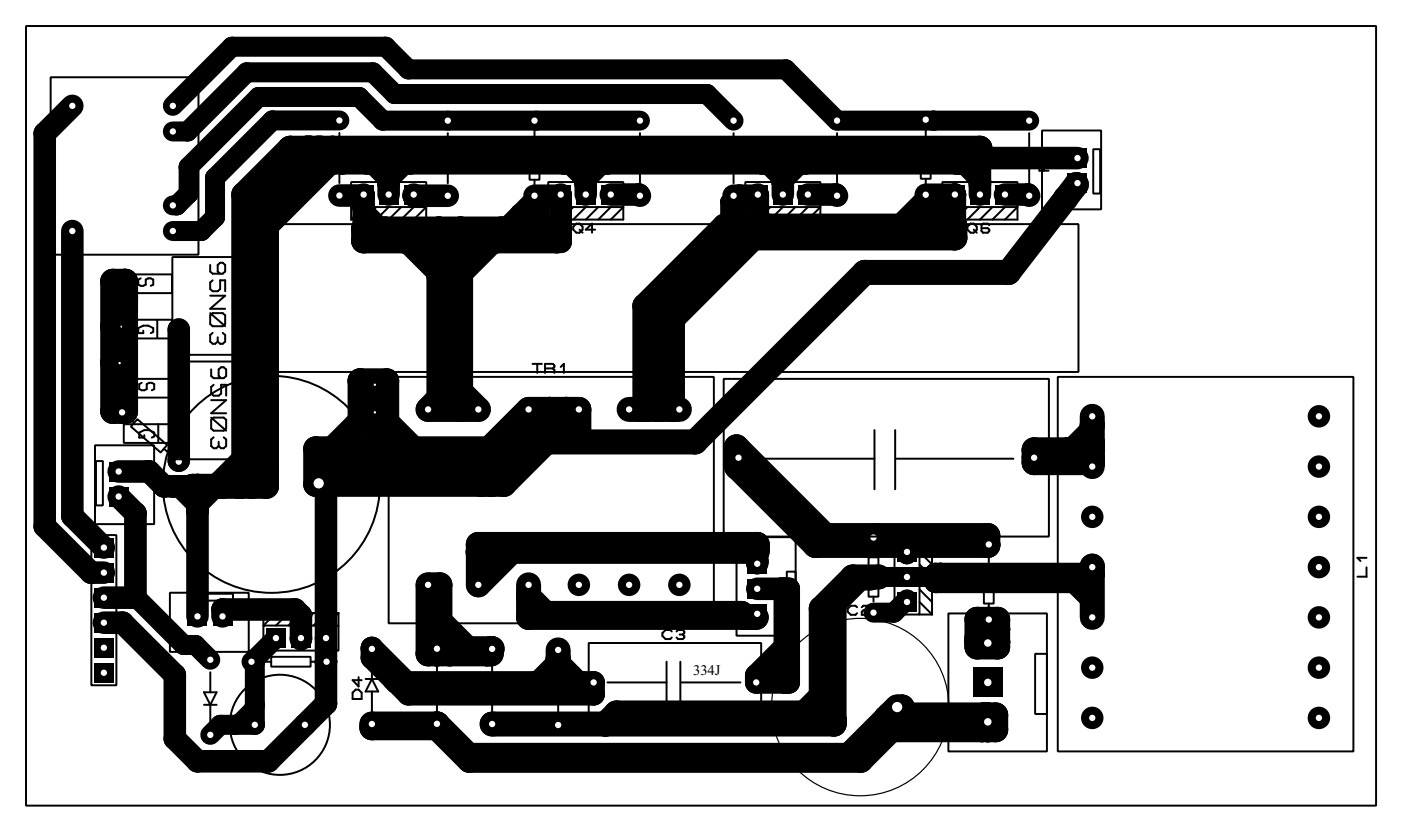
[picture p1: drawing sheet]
<svg xmlns="http://www.w3.org/2000/svg" width="142mm" height="84mm" viewBox="0 0 142 84" stroke-linecap="round" stroke-linejoin="round" font-family="sans-serif">
<defs><g id="words">
<text font-size="1.6" x="70.3" y="68.5">334J</text>
</g></defs>
<g fill="#000">
<circle cx="4.5" cy="13.5" r="1.14"/>
<circle cx="19" cy="13.3" r="1.01"/>
<circle cx="19.1" cy="19.6" r="1.01"/>
<circle cx="19.1" cy="16.9" r="1.01"/>
<circle cx="21.8" cy="18" r="1.01"/>
<circle cx="23.5" cy="4.7" r="1.01"/>
<circle cx="24.7" cy="19.7" r="1.27"/>
<circle cx="25" cy="7.3" r="1.01"/>
<circle cx="26.2" cy="9.8" r="1.01"/>
<circle cx="27" cy="19.1" r="1.27"/>
<circle cx="27.6" cy="12.2" r="1.01"/>
<circle cx="29.4" cy="15" r="1.27"/>
<circle cx="31.1" cy="15" r="1.27"/>
<circle cx="31.4" cy="15" r="1.27"/>
<circle cx="31.4" cy="16.4" r="1.27"/>
<circle cx="32.2" cy="16.4" r="1.27"/>
<circle cx="32.2" cy="15" r="1.27"/>
<circle cx="32.5" cy="15" r="1.27"/>
<circle cx="33.3" cy="16.4" r="1.27"/>
<circle cx="33.4" cy="16.4" r="1.27"/>
<circle cx="33.7" cy="15" r="1.27"/>
<circle cx="33.8" cy="16.4" r="1.27"/>
<circle cx="33.8" cy="16.4" r="1.01"/>
<circle cx="34.7" cy="16.4" r="1.27"/>
<circle cx="36.4" cy="9.8" r="1.01"/>
<circle cx="36.9" cy="19.8" r="1.14"/>
<circle cx="37.2" cy="16.4" r="1.27"/>
<circle cx="37.2" cy="16.4" r=".76"/>
<circle cx="37.8" cy="7.3" r="1.01"/>
<circle cx="38.8" cy="12.2" r="1.01"/>
<circle cx="39.1" cy="4.7" r="1.01"/>
<circle cx="39.4" cy="16.4" r="1.27"/>
<circle cx="39.4" cy="18.6" r="1.14"/>
<circle cx="39.4" cy="16.4" r="1.14"/>
<circle cx="39.4" cy="18.6" r=".76"/>
<circle cx="40" cy="9.5" r="1.01"/>
<circle cx="41.4" cy="7" r="1.01"/>
<circle cx="41.6" cy="16.4" r="1.27"/>
<circle cx="41.6" cy="16.4" r=".76"/>
<circle cx="42" cy="19.9" r="1.14"/>
<circle cx="54.4" cy="12.2" r="1.01"/>
<circle cx="54.4" cy="12.2" r=".76"/>
<circle cx="55" cy="19.9" r=".76"/>
<circle cx="56.9" cy="19.9" r="1.14"/>
<circle cx="57.2" cy="16.4" r="1.27"/>
<circle cx="57.2" cy="16.4" r=".76"/>
<circle cx="59.4" cy="16.4" r="1.27"/>
<circle cx="59.4" cy="18.6" r="1.14"/>
<circle cx="59.4" cy="16.4" r="1.14"/>
<circle cx="59.4" cy="18.6" r=".76"/>
<circle cx="61.6" cy="16.4" r="1.27"/>
<circle cx="61.6" cy="16.4" r=".76"/>
<circle cx="64.8" cy="19.7" r="1.14"/>
<circle cx="71.7" cy="9.5" r="1.01"/>
<circle cx="75" cy="19.9" r="1.14"/>
<circle cx="75" cy="19.9" r=".76"/>
<circle cx="76.9" cy="19.9" r="1.14"/>
<circle cx="77.3" cy="16.4" r="1.27"/>
<circle cx="77.3" cy="16.4" r=".76"/>
<circle cx="79.4" cy="16.4" r="1.27"/>
<circle cx="79.4" cy="18.5" r="1.14"/>
<circle cx="79.4" cy="16.4" r="1.14"/>
<circle cx="79.4" cy="18.5" r=".76"/>
<circle cx="79.5" cy="18.7" r=".76"/>
<circle cx="79.7" cy="7" r="1.01"/>
<circle cx="81.7" cy="16.4" r="1.27"/>
<circle cx="81.7" cy="16.4" r=".76"/>
<circle cx="84.8" cy="19.7" r="1.14"/>
<circle cx="94.6" cy="12.1" r=".76"/>
<circle cx="94.7" cy="12.2" r="1.01"/>
<circle cx="94.7" cy="12.2" r=".76"/>
<circle cx="96.9" cy="19.8" r="1.14"/>
<circle cx="97" cy="16.4" r="1.27"/>
<circle cx="97" cy="16.4" r=".76"/>
<circle cx="97.3" cy="16.5" r=".76"/>
<circle cx="97.4" cy="16.4" r="1.27"/>
<circle cx="97.4" cy="16.4" r=".76"/>
<circle cx="99.2" cy="16.3" r="1.27"/>
<circle cx="99.2" cy="16.4" r="1.27"/>
<circle cx="99.3" cy="18.5" r=".76"/>
<circle cx="99.3" cy="16" r="1.14"/>
<circle cx="99.4" cy="15" r="1.27"/>
<circle cx="99.4" cy="16" r="1.27"/>
<circle cx="99.4" cy="16.3" r="1.27"/>
<circle cx="99.4" cy="16" r="1.14"/>
<circle cx="99.4" cy="18.7" r="1.14"/>
<circle cx="99.4" cy="18.4" r="1.14"/>
<circle cx="99.4" cy="16.3" r="1.14"/>
<circle cx="99.4" cy="18.4" r=".76"/>
<circle cx="104.3" cy="19.7" r="1.14"/>
<circle cx="108.1" cy="19.8" r=".63"/>
<circle cx="109.2" cy="18.7" r="1.27"/>
<circle cx="11.4" cy="36.8" r="1.27"/>
<circle cx="11.4" cy="28.5" r="1.27"/>
<circle cx="11.4" cy="33.1" r="1.27"/>
<circle cx="11.4" cy="36.8" r="1.14"/>
<circle cx="11.4" cy="33.1" r="1.14"/>
<circle cx="12.6" cy="28.5" r="1.27"/>
<circle cx="12.7" cy="28.5" r="1.27"/>
<circle cx="12.7" cy="30.4" r="1.27"/>
<circle cx="12.7" cy="28.8" r="1.27"/>
<circle cx="17.9" cy="20.8" r="1.01"/>
<circle cx="18.1" cy="33.4" r="1.14"/>
<circle cx="20.4" cy="23.4" r="1.01"/>
<circle cx="21.8" cy="22" r="1.01"/>
<circle cx="27" cy="23.2" r="1.27"/>
<circle cx="27" cy="20.8" r="1.27"/>
<circle cx="27" cy="23.2" r="1.01"/>
<circle cx="36.5" cy="38.6" r="1.27"/>
<circle cx="36.9" cy="24.4" r="1.27"/>
<circle cx="36.9" cy="23.2" r="1.27"/>
<circle cx="36.9" cy="21" r="1.14"/>
<circle cx="36.9" cy="23.2" r="1.14"/>
<circle cx="36.9" cy="21" r=".76"/>
<circle cx="39.1" cy="23.2" r="1.27"/>
<circle cx="39.1" cy="23.2" r=".76"/>
<circle cx="39.2" cy="38.6" r="1.27"/>
<circle cx="41" cy="24.4" r="1.27"/>
<circle cx="41" cy="24.4" r="1.01"/>
<circle cx="44.5" cy="24.4" r="1.27"/>
<circle cx="44.5" cy="23.2" r="1.27"/>
<circle cx="44.5" cy="27.9" r="1.27"/>
<circle cx="44.5" cy="27.9" r="1.01"/>
<circle cx="46.7" cy="39.7" r="1.27"/>
<circle cx="46.7" cy="24.4" r="1.27"/>
<circle cx="46.7" cy="28" r="1.27"/>
<circle cx="46.7" cy="23.2" r="1.27"/>
<circle cx="46.7" cy="28" r="1.01"/>
<circle cx="50.3" cy="24.4" r="1.27"/>
<circle cx="50.3" cy="24.4" r="1.01"/>
<circle cx="50.9" cy="23.2" r="1.27"/>
<circle cx="50.9" cy="23.2" r=".76"/>
<circle cx="52.6" cy="21.5" r=".76"/>
<circle cx="54.2" cy="23.2" r="1.27"/>
<circle cx="54.2" cy="23.2" r=".76"/>
<circle cx="54.2" cy="23.1" r=".76"/>
<circle cx="55" cy="23.2" r="1.27"/>
<circle cx="55" cy="23.2" r=".76"/>
<circle cx="56.3" cy="23.2" r="1.27"/>
<circle cx="56.5" cy="23.2" r="1.27"/>
<circle cx="56.5" cy="23.5" r="1.27"/>
<circle cx="56.5" cy="24.4" r="1.27"/>
<circle cx="56.5" cy="23.5" r="1.14"/>
<circle cx="56.9" cy="24.5" r="1.14"/>
<circle cx="56.9" cy="23.5" r="1.14"/>
<circle cx="65.4" cy="31" r="1.27"/>
<circle cx="66.8" cy="31.3" r="1.27"/>
<circle cx="68.2" cy="32.3" r="1.27"/>
<circle cx="68.2" cy="31.1" r="1.27"/>
<circle cx="73.5" cy="22.9" r="1.27"/>
<circle cx="73.8" cy="22.9" r="1.27"/>
<circle cx="73.8" cy="22.9" r=".76"/>
<circle cx="73.8" cy="23.2" r=".76"/>
<circle cx="73.8" cy="20.5" r=".76"/>
<circle cx="75" cy="22.9" r="1.27"/>
<circle cx="75" cy="23.2" r=".76"/>
<circle cx="75" cy="22.9" r=".76"/>
<circle cx="75.2" cy="24.1" r="1.27"/>
<circle cx="76.4" cy="24.1" r="1.27"/>
<circle cx="76.4" cy="22.9" r="1.27"/>
<circle cx="76.9" cy="22.9" r="1.27"/>
<circle cx="76.9" cy="23.4" r="1.14"/>
<circle cx="76.9" cy="22.9" r="1.14"/>
<circle cx="77.9" cy="22.9" r="1.27"/>
<circle cx="87.7" cy="27.6" r="1.27"/>
<circle cx="91.2" cy="22.5" r=".76"/>
<circle cx="92.9" cy="22.5" r=".76"/>
<circle cx="93.6" cy="22.9" r="1.27"/>
<circle cx="93.6" cy="22.9" r=".76"/>
<circle cx="95.1" cy="21.4" r=".76"/>
<circle cx="95.1" cy="20.3" r=".76"/>
<circle cx="96.9" cy="24.1" r="1.27"/>
<circle cx="96.9" cy="22.9" r="1.27"/>
<circle cx="96.9" cy="22.9" r="1.14"/>
<circle cx="102.3" cy="27.6" r="1.27"/>
<circle cx="108.1" cy="20.1" r="1.27"/>
<circle cx="108.1" cy="20.1" r=".63"/>
<circle cx="4.5" cy="53.4" r="1.14"/>
<circle cx="7.3" cy="52.4" r="1.14"/>
<circle cx="9.2" cy="58.1" r="1.14"/>
<circle cx="11.4" cy="41.7" r="1.27"/>
<circle cx="12.5" cy="41.7" r="1.27"/>
<circle cx="12.5" cy="41.7" r="1.01"/>
<circle cx="12.7" cy="41.7" r="1.27"/>
<circle cx="13.7" cy="52.1" r="1.14"/>
<circle cx="13.7" cy="52.1" r="1.01"/>
<circle cx="13.8" cy="52.2" r="1.01"/>
<circle cx="15" cy="47.8" r="1.14"/>
<circle cx="15" cy="47.8" r="1.01"/>
<circle cx="15.1" cy="47.8" r="1.14"/>
<circle cx="16.5" cy="49.3" r="1.01"/>
<circle cx="16.6" cy="49.3" r="1.14"/>
<circle cx="16.6" cy="49.3" r="1.01"/>
<circle cx="17.5" cy="49.3" r="1.14"/>
<circle cx="17.5" cy="49.3" r=".63"/>
<circle cx="18.1" cy="46.7" r="1.14"/>
<circle cx="18.1" cy="46.7" r=".63"/>
<circle cx="19.5" cy="49.3" r="1.27"/>
<circle cx="19.5" cy="49.3" r="1.14"/>
<circle cx="20" cy="49.3" r="1.27"/>
<circle cx="20" cy="49.3" r="1.14"/>
<circle cx="20" cy="51.8" r="1.14"/>
<circle cx="20" cy="51.8" r=".63"/>
<circle cx="22.3" cy="49.3" r="1.27"/>
<circle cx="22.5" cy="49.3" r="1.27"/>
<circle cx="22.5" cy="49.3" r=".63"/>
<circle cx="24.2" cy="49.3" r="1.27"/>
<circle cx="24.3" cy="49.3" r="1.27"/>
<circle cx="24.7" cy="46.6" r="1.27"/>
<circle cx="24.7" cy="48.5" r="1.27"/>
<circle cx="25.5" cy="49.3" r="1.27"/>
<circle cx="26.9" cy="48.6" r=".76"/>
<circle cx="27" cy="48.5" r="1.27"/>
<circle cx="27" cy="47.6" r="1.27"/>
<circle cx="27" cy="49.3" r="1.27"/>
<circle cx="27" cy="48.6" r="1.27"/>
<circle cx="27" cy="48.6" r=".76"/>
<circle cx="32" cy="45.5" r="1.27"/>
<circle cx="32" cy="49.1" r="1.27"/>
<circle cx="32.1" cy="47.2" r="1.27"/>
<circle cx="32.3" cy="49.1" r="1.27"/>
<circle cx="33.1" cy="49.1" r="1.27"/>
<circle cx="33.1" cy="49.1" r="1.14"/>
<circle cx="33.5" cy="45.7" r="1.27"/>
<circle cx="33.7" cy="45.5" r="1.27"/>
<circle cx="36.5" cy="42.7" r="1.27"/>
<circle cx="38" cy="40.2" r="1.27"/>
<circle cx="38" cy="45.5" r="1.27"/>
<circle cx="39.2" cy="42.8" r="1.27"/>
<circle cx="41.9" cy="45.5" r="1.27"/>
<circle cx="42.1" cy="45.7" r="1.27"/>
<circle cx="44.5" cy="40.4" r="1.27"/>
<circle cx="44.6" cy="59.3" r="1.27"/>
<circle cx="46.7" cy="41.5" r="1.27"/>
<circle cx="48.5" cy="56.1" r="1.27"/>
<circle cx="48.5" cy="55.9" r="1.27"/>
<circle cx="48.5" cy="55.2" r="1.27"/>
<circle cx="48.8" cy="49.1" r="1.27"/>
<circle cx="49.6" cy="45.5" r="1.27"/>
<circle cx="49.8" cy="49.1" r="1.27"/>
<circle cx="50" cy="47.2" r="1.27"/>
<circle cx="51.1" cy="49.1" r="1.27"/>
<circle cx="51.8" cy="56" r="1.27"/>
<circle cx="55.4" cy="44.8" r="1.27"/>
<circle cx="55.7" cy="41.5" r="1.27"/>
<circle cx="56.6" cy="42.3" r="1.27"/>
<circle cx="57.4" cy="41.5" r="1.27"/>
<circle cx="58.7" cy="44.6" r="1.27"/>
<circle cx="65" cy="41.5" r="1.27"/>
<circle cx="65.4" cy="41.5" r="1.27"/>
<circle cx="66.8" cy="41.5" r="1.27"/>
<circle cx="68.2" cy="41.5" r="1.27"/>
<circle cx="70.5" cy="44.8" r="1.27"/>
<circle cx="74.7" cy="45.3" r="1.27"/>
<circle cx="74.7" cy="47.3" r="1.27"/>
<circle cx="74.8" cy="47.4" r="1.27"/>
<circle cx="74.8" cy="45.8" r="1.27"/>
<circle cx="76.8" cy="55.6" r="1.27"/>
<circle cx="76.8" cy="55.2" r="1.27"/>
<circle cx="76.8" cy="55.9" r="1.27"/>
<circle cx="76.8" cy="56.2" r="1.14"/>
<circle cx="76.8" cy="56.9" r="1.14"/>
<circle cx="76.8" cy="55.6" r="1.14"/>
<circle cx="76.8" cy="55.9" r="1.14"/>
<circle cx="76.8" cy="57.1" r="1.14"/>
<circle cx="76.8" cy="57.1" r=".63"/>
<circle cx="79.2" cy="59.7" r="1.14"/>
<circle cx="79.6" cy="59.7" r="1.14"/>
<circle cx="80" cy="59.7" r="1.14"/>
<circle cx="82.7" cy="55.3" r="1.27"/>
<circle cx="83.7" cy="54.3" r="1.27"/>
<circle cx="86.5" cy="58.5" r="1.27"/>
<circle cx="87.2" cy="58.6" r="1.27"/>
<circle cx="88.3" cy="58.6" r="1.27"/>
<circle cx="88.8" cy="54.3" r="1.27"/>
<circle cx="88.8" cy="54.3" r=".76"/>
<circle cx="89.1" cy="58.5" r="1.27"/>
<circle cx="89.1" cy="58.5" r="1.01"/>
<circle cx="89.3" cy="58.5" r="1.01"/>
<circle cx="90.4" cy="58.5" r="1.01"/>
<circle cx="92" cy="55.3" r="1.27"/>
<circle cx="92" cy="55.3" r="1.01"/>
<circle cx="92" cy="56.3" r="1.01"/>
<circle cx="92" cy="55.7" r="1.01"/>
<circle cx="92" cy="55.7" r=".76"/>
<circle cx="94.9" cy="58.2" r="1.14"/>
<circle cx="94.9" cy="58.5" r="1.14"/>
<circle cx="94.9" cy="59" r="1.14"/>
<circle cx="94.9" cy="58.5" r="1.01"/>
<circle cx="95.4" cy="58.2" r="1.14"/>
<circle cx="100.2" cy="54.3" r="1.27"/>
<circle cx="100.2" cy="55.3" r="1.27"/>
<circle cx="100.2" cy="55.2" r="1.27"/>
<circle cx="100.2" cy="55.2" r=".76"/>
<circle cx="104.9" cy="45.6" r="1.27"/>
<circle cx="104.9" cy="46.9" r="1.27"/>
<circle cx="108.3" cy="45.6" r="1.27"/>
<circle cx="108.3" cy="45.6" r=".89"/>
<circle cx="108.8" cy="59" r="1.14"/>
<circle cx="108.8" cy="59" r="1.01"/>
<circle cx="110.8" cy="58.2" r="1.27"/>
<circle cx="110.8" cy="43.1" r="1.27"/>
<circle cx="110.8" cy="57.4" r="1.27"/>
<circle cx="110.8" cy="46.9" r="1.27"/>
<circle cx="110.8" cy="44.9" r="1.27"/>
<circle cx="110.8" cy="46.4" r="1.27"/>
<circle cx="110.8" cy="45.6" r="1.27"/>
<circle cx="110.8" cy="59" r="1.14"/>
<circle cx="110.8" cy="58.2" r="1.14"/>
<circle cx="110.8" cy="43.1" r=".89"/>
<circle cx="12.4" cy="63.2" r="1.14"/>
<circle cx="13.7" cy="60.6" r="1.14"/>
<circle cx="13.7" cy="60.6" r="1.01"/>
<circle cx="13.8" cy="60.6" r="1.01"/>
<circle cx="17.7" cy="68.5" r="1.14"/>
<circle cx="17.7" cy="74.9" r="1.14"/>
<circle cx="18.6" cy="65.4" r="1.01"/>
<circle cx="19.8" cy="65.4" r="1.01"/>
<circle cx="20" cy="77.2" r="1.14"/>
<circle cx="22.4" cy="73.5" r="1.01"/>
<circle cx="22.6" cy="61.8" r="1.14"/>
<circle cx="23.9" cy="73.5" r="1.01"/>
<circle cx="23.9" cy="73.5" r=".76"/>
<circle cx="25.9" cy="67.1" r="1.01"/>
<circle cx="25.9" cy="66.9" r="1.01"/>
<circle cx="25.9" cy="71.5" r="1.01"/>
<circle cx="25.9" cy="71.5" r=".76"/>
<circle cx="27.2" cy="77.2" r="1.14"/>
<circle cx="29.9" cy="61.8" r="1.14"/>
<circle cx="30.5" cy="62.4" r="1.14"/>
<circle cx="30.5" cy="64.8" r="1.14"/>
<circle cx="33.1" cy="67.1" r="1.14"/>
<circle cx="33.1" cy="71.4" r="1.14"/>
<circle cx="33.1" cy="67.1" r="1.01"/>
<circle cx="37.7" cy="73.8" r="1.27"/>
<circle cx="37.7" cy="65.7" r="1.14"/>
<circle cx="37.7" cy="66.7" r="1.14"/>
<circle cx="39.9" cy="68.9" r="1.14"/>
<circle cx="40.2" cy="69.2" r="1.14"/>
<circle cx="41.2" cy="69.2" r="1.14"/>
<circle cx="41.4" cy="70.4" r="1.14"/>
<circle cx="43.4" cy="66.3" r="1.27"/>
<circle cx="44.3" cy="66.3" r="1.27"/>
<circle cx="44.3" cy="73.8" r="1.27"/>
<circle cx="44.3" cy="73.5" r="1.27"/>
<circle cx="44.3" cy="73.8" r="1.01"/>
<circle cx="44.3" cy="73.5" r="1.01"/>
<circle cx="44.4" cy="73.5" r="1.27"/>
<circle cx="44.6" cy="63" r="1.27"/>
<circle cx="45.6" cy="66.3" r="1.27"/>
<circle cx="47.4" cy="65.8" r="1.27"/>
<circle cx="47.5" cy="76.6" r="1.27"/>
<circle cx="47.6" cy="77.1" r="1.27"/>
<circle cx="49.4" cy="66.3" r="1.27"/>
<circle cx="49.4" cy="66.3" r=".76"/>
<circle cx="49.8" cy="66.3" r="1.27"/>
<circle cx="49.8" cy="65.8" r="1.27"/>
<circle cx="49.8" cy="65.9" r="1.27"/>
<circle cx="49.8" cy="65.9" r=".76"/>
<circle cx="49.9" cy="65.8" r="1.27"/>
<circle cx="49.9" cy="65.8" r=".76"/>
<circle cx="53.6" cy="60.5" r="1.27"/>
<circle cx="53.6" cy="62.6" r="1.27"/>
<circle cx="54.2" cy="69.2" r="1.14"/>
<circle cx="54.2" cy="69.2" r=".89"/>
<circle cx="55.3" cy="62.2" r="1.27"/>
<circle cx="56.6" cy="69.2" r="1.27"/>
<circle cx="56.6" cy="66.8" r="1.27"/>
<circle cx="56.6" cy="69.2" r="1.14"/>
<circle cx="56.6" cy="66.8" r=".89"/>
<circle cx="59" cy="69.2" r="1.14"/>
<circle cx="59" cy="69.2" r=".89"/>
<circle cx="60.2" cy="70.4" r="1.14"/>
<circle cx="61.4" cy="73.5" r="1.27"/>
<circle cx="62.6" cy="72.3" r="1.27"/>
<circle cx="75.2" cy="62.2" r="1.27"/>
<circle cx="75.6" cy="62.6" r="1.27"/>
<circle cx="76.5" cy="62.6" r="1.27"/>
<circle cx="76.5" cy="62.6" r=".63"/>
<circle cx="76.7" cy="62.6" r="1.27"/>
<circle cx="76.7" cy="68.5" r="1.14"/>
<circle cx="79.6" cy="69.2" r="1.14"/>
<circle cx="79.6" cy="65.6" r="1.14"/>
<circle cx="80" cy="69.2" r="1.14"/>
<circle cx="81.6" cy="72.3" r="1.27"/>
<circle cx="83.3" cy="70.6" r="1.27"/>
<circle cx="83.3" cy="61.7" r="1.27"/>
<circle cx="83.5" cy="72" r="1.27"/>
<circle cx="83.5" cy="62.3" r="1.27"/>
<circle cx="83.5" cy="73" r="1.27"/>
<circle cx="84.6" cy="61.2" r="1.27"/>
<circle cx="84.6" cy="73" r="1.27"/>
<circle cx="84.6" cy="73.5" r="1.27"/>
<circle cx="86.1" cy="76.6" r="1.27"/>
<circle cx="87.3" cy="76.6" r="1.27"/>
<circle cx="87.3" cy="77.1" r="1.27"/>
<circle cx="87.5" cy="76.4" r="1.27"/>
<circle cx="89.9" cy="72.8" r="1.27"/>
<circle cx="89.9" cy="74" r="1.27"/>
<circle cx="90.2" cy="72.5" r="1.27"/>
<circle cx="90.3" cy="72.9" r="1.27"/>
<circle cx="90.4" cy="74" r="1.27"/>
<circle cx="90.7" cy="62.2" r="1.01"/>
<circle cx="90.7" cy="72.5" r="1.27"/>
<circle cx="91" cy="72.9" r="1.27"/>
<circle cx="91" cy="72.8" r="1.27"/>
<circle cx="91.4" cy="72.9" r="1.27"/>
<circle cx="91.4" cy="73" r="1.27"/>
<circle cx="91.5" cy="71.7" r="1.27"/>
<circle cx="92" cy="60.8" r="1.01"/>
<circle cx="92" cy="60.8" r=".76"/>
<circle cx="99.1" cy="65.6" r="1.27"/>
<circle cx="99.1" cy="62.8" r="1.27"/>
<circle cx="99.1" cy="64.7" r="1.27"/>
<circle cx="99.1" cy="65.1" r="1.27"/>
<circle cx="99.6" cy="74" r="1.27"/>
<circle cx="99.8" cy="72.5" r="1.27"/>
<circle cx="99.8" cy="65.1" r="1.27"/>
<circle cx="100.2" cy="72.5" r="1.27"/>
<circle cx="100.2" cy="74" r="1.27"/>
<circle cx="100.2" cy="65.1" r="1.27"/>
<circle cx="100.3" cy="62.8" r="1.27"/>
<circle cx="101" cy="74" r="1.27"/>
<circle cx="101" cy="72.5" r="1.27"/>
<circle cx="101.2" cy="63.8" r="1.27"/>
<circle cx="101.2" cy="65.6" r="1.27"/>
<circle cx="101.2" cy="62.8" r="1.27"/>
<circle cx="101.2" cy="65.1" r="1.27"/>
<circle cx="110.7" cy="60.9" r="1.01"/>
</g>
<g fill="none" stroke="#000" stroke-width="2.5">
<path d="M31.1 15l-4.1 4.1v30.2h-7.5M31.4 16.4h67.8M31.4 16.4l-4.4 4.4M31.4 15v1.4M99.2 16.3h.2v-1.3h-70l-4.7 4.7v28.8h2.3M109.2 18.7l-6.9 8.9h-14.6l-17.2 17.2h-15.1M11.4 28.5h1.3v13.2h-1.3zM38 39v6.5M44.5 23.2v17.2l-1.1 1.1h5.1l-1.8-1.8M46.7 23.2v18.3M54.2 23.2h-17.3v1.2h19.6v-1.2h-1.5M66.8 31.3v10.2"/>
<path d="M75.2 24.1h21.7v-1.2h-23.4l-8.1 8.1v10.5M76.4 22.9l-8.2 8.2v10.4M76.4 24.1l-8.2 8.2M24.7 46.6l-2.4 2.4v.3M32 45.5h17.6l4-4h5.1l-7.6 7.6h-19.1zM32.3 49v.1M33.5 45.7l3-3v-4.1h2.7v4.2l2.9 2.9M48.5 55.9h28.3M53.6 59.3v3.3h23.1M55.7 41.5l-5.7 5.7h-17.9M57.4 41.5l-7.6 7.6M58.7 41.5v3.1"/>
<path d="M63.8 41.5h5.1M74.9 46.4l-.1-.6v1.6l7.9 7.9h17.5v-1h-16.5l-9-9v2M76.8 55.6v-.4h-28.3v4.1l3.3-3.3M88.3 58.6h-1.1l-3.7 3.7v10.7h1.1M89.1 58.5h-2.6l-3.2 3.2v8.9l-1.7 1.7h-19l-1.2 1.2M104.9 46.4h5.9M110.8 42.2v5.1M110.8 57.4v5.2M110.8 45.6h-5.9v1.3h5.9M47.4 65.8l-2.8-2.8v-3.7h-1.2v7h6.4v-.5M49.9 65.8h-5.6v.5M53.6 60.5l1.7 1.7h19.9l.4 .4"/>
<path d="M56.6 65.9v3.3M84.6 61.2v12.3h-34.7M89.9 72.8h1.1v.1l-3.7 3.7h-39.8l-3.1-3.1h-6.7v.3h6.6l3.3 3.3h39.7l4.1-4.1v-.1h-1.1l1.2-1.2h-.5l-4.9 4.9M90.7 72.5h10.3v1.5h-11.1M99.1 62.8h2.1v2.8h-2.1zM99.1 65.1h2.1M99.8 72.5l.4 .7M100.2 65.1v.1M100.2 72.5v1.5M100.3 62.8v.1"/>
</g>
<g fill="none" stroke="#000" stroke-width="1.5">
<path d="M37.2 16.4l2.2 2.2 2.2-2.2M54.2 12.2h.2M55 19.9v3.3h-.8v-3.3l-3.3 3.3M57.2 16.4l2.2 2.2 2.2-2.2M74.4 19.9l-.6 .6v2.7h1.2v-3.3M77.3 16.4l2.1 2.1M81.7 16.4l-2.2 2.3-.1 1M93.9 12.1h.7l.1 .1M93.9 19.8l-2.7 2.7h1.7l2.2-2.2v1.1l-1.5 1.5M97 16.4l.3 .1 2 2 .1 1.2M97.4 16.4l2 2M36.9 21l2.2 2.2"/>
<path d="M52.6 21.5l1.6 1.6M27 48.5l-.1 .1M88.8 54.3l-.2 .2M92 55.7v.3M100.2 55.2h.1M25.9 71.5l-2 2M49.9 65.8l-.5 .5M92 60.8v.3"/>
</g>
<g fill="none" stroke="#000" stroke-width="2">
<path d="M17.5 10.7l6-6h15.6l2.3 2.3h38.3l5.2 5.2h19.5M33.8 16.4l-6.8 6.8M34.4 12.2h-6.8l-5.8 5.8v4l-1.4 1.4h-2.9M54.2 12.2h-15.4l-2.4-2.4h-10.2l-7.1 7.1v2.7l-1.2 1.2h-.4M54.4 12.2h10.5M74.4 12.2l-2.7-2.7h-31.7l-2.2-2.2h-12.8l-6 6h-1.5M41 24.4l3.5 3.5M50.3 24.4l-3.6 3.6M12.5 41.7l-.1 .1M13.7 52.1l.1 .1v8.4M15 47.8l1.5 1.5h.1M89.1 58.5h5.8"/>
<path d="M92 55.3v.4M92 56v.2M108.8 59l1.9 1.9M13.7 60.6h.1M13.8 60.6l4.8 4.8h1.2l1.5 1.5M25.5 67.1h.4M28 64.7l-2.1 2.2v6.6h-3.5l-1.1 1.1M33.1 67.1h.1M44.3 73.4v.4M92 60.8l-1.3 1.4h-2.1"/>
</g>
<g fill="none" stroke="#000" stroke-width="2.3">
<path d="M7.3 10.7l-2.8 2.8v39.9l4.7 4.7h1.3M34.4 19.8h2.5M36.9 19.7v3.5M39.4 16.4v3.3M42 19.7v.2h3.4M54.2 19.9h2.7M56.9 19.7v4.8M59.4 16.4v3.3M62 19.7h2.8l.1 .2M74.4 19.9h2.5M76.9 19.7v3.7M79.4 16.4v3.3"/>
<path d="M82 19.7h2.8l.1 .2M93.9 19.8h3M96.9 19.7v3.2M99.3 16h10M99.4 16.3v3.4M102 19.7h2.3l.1 .2M7.3 23.4v29l3.2 3.2M11.4 36.8h.7M11.4 33.1h.9M18.1 33.4v13.3M56.5 23.5h.4M12 50.4l1.7 1.7v8.5h-3.2"/>
<path d="M12 47.8h3.1l1.5 1.5h2.9M20 49.3v13.2M33.1 49.1v22.3l-5.9 5.8h-7.2l-2.3-2.3v-6.4l-5.3-5.3h-1.9M76.8 55.6v1.5M76.8 59.7h3.2v9.5h-3.3v-.7l2.9-2.9M79.6 59.7v9.5M94.9 58.2h15.9v.8h-15.9zM22.6 62.5v-.7h7.3l.6 .6v2.4M40.2 69.2h20v1.2h-18.8l-3.7-3.7v-1l3.5 3.5"/>
</g>
<path d="M109.3 18.6l-1.2 1.2v.3M17.5 49.3l2.5 2.5 2.5-2.5M18.1 46.7v.1M76.8 57.1v.1M76.8 62.3l-.3 .3" fill="none" stroke="#000" stroke-width="1.3"/>
<path d="M110.8 43.1l-2.5 2.5M54.2 69.2l2.4-2.4 2.4 2.4" fill="none" stroke="#000" stroke-width="1.8"/>
<g fill="#000">
<path d="M41 18.7h2v2h-2z"/>
<circle cx="49.9" cy="73.5" r="1.27"/>
</g>
<circle cx="42" cy="19.7" r=".32" fill="#fff"/>
<path d="M38.4 18.7h2v2h-2z" fill="#000"/>
<circle cx="39.4" cy="19.7" r=".32" fill="#fff"/>
<path d="M35.9 18.7h2v2h-2z" fill="#000"/>
<circle cx="36.9" cy="19.7" r=".32" fill="#fff"/>
<path d="M61 18.7h2v2h-2z" fill="#000"/>
<circle cx="62" cy="19.7" r=".32" fill="#fff"/>
<path d="M58.4 18.7h2v2h-2z" fill="#000"/>
<circle cx="59.4" cy="19.7" r=".32" fill="#fff"/>
<path d="M55.9 18.7h2v2h-2z" fill="#000"/>
<circle cx="56.9" cy="19.7" r=".32" fill="#fff"/>
<path d="M81 18.7h2v2h-2z" fill="#000"/>
<circle cx="82" cy="19.7" r=".32" fill="#fff"/>
<path d="M78.4 18.7h2v2h-2z" fill="#000"/>
<circle cx="79.4" cy="19.7" r=".32" fill="#fff"/>
<path d="M75.9 18.7h2v2h-2z" fill="#000"/>
<circle cx="76.9" cy="19.7" r=".32" fill="#fff"/>
<path d="M101 18.7h2v2h-2z" fill="#000"/>
<circle cx="102" cy="19.7" r=".32" fill="#fff"/>
<path d="M98.4 18.7h2v2h-2z" fill="#000"/>
<circle cx="99.4" cy="19.7" r=".32" fill="#fff"/>
<path d="M95.9 18.7h2v2h-2z" fill="#000"/>
<circle cx="96.9" cy="19.7" r=".32" fill="#fff"/>
<circle cx="45.4" cy="12.2" r=".89" fill="#000"/>
<circle cx="45.4" cy="12.2" r=".32" fill="#fff"/>
<circle cx="45.4" cy="19.9" r=".89" fill="#000"/>
<circle cx="45.4" cy="19.9" r=".32" fill="#fff"/>
<circle cx="64.9" cy="12.2" r=".89" fill="#000"/>
<circle cx="64.9" cy="12.2" r=".32" fill="#fff"/>
<circle cx="64.9" cy="19.9" r=".89" fill="#000"/>
<circle cx="64.9" cy="19.9" r=".32" fill="#fff"/>
<circle cx="84.9" cy="12.2" r=".89" fill="#000"/>
<circle cx="84.9" cy="12.2" r=".32" fill="#fff"/>
<circle cx="84.9" cy="19.9" r=".89" fill="#000"/>
<circle cx="84.9" cy="19.9" r=".32" fill="#fff"/>
<circle cx="104.4" cy="12.2" r=".89" fill="#000"/>
<circle cx="104.4" cy="12.2" r=".32" fill="#fff"/>
<circle cx="104.4" cy="19.9" r=".89" fill="#000"/>
<circle cx="104.4" cy="19.9" r=".32" fill="#fff"/>
<circle cx="34.4" cy="12.2" r=".89" fill="#000"/>
<circle cx="34.4" cy="12.2" r=".32" fill="#fff"/>
<circle cx="34.4" cy="19.8" r=".89" fill="#000"/>
<circle cx="34.4" cy="19.8" r=".32" fill="#fff"/>
<circle cx="74.4" cy="12.2" r=".89" fill="#000"/>
<circle cx="74.4" cy="12.2" r=".32" fill="#fff"/>
<circle cx="74.4" cy="19.9" r=".89" fill="#000"/>
<circle cx="74.4" cy="19.9" r=".32" fill="#fff"/>
<circle cx="56.6" cy="65.9" r=".89" fill="#000"/>
<circle cx="56.6" cy="65.9" r=".32" fill="#fff"/>
<circle cx="56.6" cy="73.6" r=".89" fill="#000"/>
<circle cx="56.6" cy="73.6" r=".32" fill="#fff"/>
<circle cx="49.9" cy="65.8" r=".89" fill="#000"/>
<circle cx="49.9" cy="65.8" r=".32" fill="#fff"/>
<circle cx="49.9" cy="73.5" r=".89" fill="#000"/>
<circle cx="49.9" cy="73.5" r=".32" fill="#fff"/>
<circle cx="44.3" cy="73.4" r=".89" fill="#000"/>
<circle cx="44.3" cy="73.4" r=".32" fill="#fff"/>
<circle cx="44.3" cy="65.8" r=".89" fill="#000"/>
<circle cx="44.3" cy="65.8" r=".32" fill="#fff"/>
<circle cx="37.7" cy="73.5" r=".89" fill="#000"/>
<circle cx="37.7" cy="73.5" r=".32" fill="#fff"/>
<circle cx="37.7" cy="65.8" r=".89" fill="#000"/>
<circle cx="37.7" cy="65.8" r=".32" fill="#fff"/>
<path d="M82.7 70.9h1.6v1.6h-1.6z" fill="#000"/>
<circle cx="91" cy="71.7" r=".79" fill="#000"/>
<circle cx="91" cy="71.7" r=".52" fill="#fff"/>
<circle cx="43.4" cy="41.5" r="1.14" fill="#000"/>
<circle cx="43.4" cy="41.5" r=".32" fill="#fff"/>
<circle cx="48.5" cy="41.5" r="1.14" fill="#000"/>
<circle cx="48.5" cy="41.5" r=".32" fill="#fff"/>
<circle cx="53.6" cy="41.5" r="1.14" fill="#000"/>
<circle cx="53.6" cy="41.5" r=".32" fill="#fff"/>
<circle cx="58.7" cy="41.5" r="1.14" fill="#000"/>
<circle cx="58.7" cy="41.5" r=".32" fill="#fff"/>
<circle cx="63.8" cy="41.5" r="1.14" fill="#000"/>
<circle cx="63.8" cy="41.5" r=".32" fill="#fff"/>
<circle cx="68.9" cy="41.5" r="1.14" fill="#000"/>
<circle cx="68.9" cy="41.5" r=".32" fill="#fff"/>
<circle cx="68.9" cy="59.3" r="1.14" fill="#000"/>
<circle cx="68.9" cy="59.3" r=".32" fill="#fff"/>
<circle cx="63.8" cy="59.3" r="1.14" fill="#000"/>
<circle cx="63.8" cy="59.3" r=".32" fill="#fff"/>
<circle cx="58.7" cy="59.3" r="1.14" fill="#000"/>
<circle cx="58.7" cy="59.3" r=".32" fill="#fff"/>
<circle cx="53.6" cy="59.3" r="1.14" fill="#000"/>
<circle cx="53.6" cy="59.3" r=".32" fill="#fff"/>
<circle cx="48.5" cy="59.3" r="1.14" fill="#000"/>
<circle cx="48.5" cy="59.3" r=".32" fill="#fff"/>
<circle cx="43.4" cy="59.3" r="1.14" fill="#000"/>
<circle cx="43.4" cy="59.3" r=".32" fill="#fff"/>
<circle cx="133.8" cy="42.2" r="1.14" fill="#000"/>
<circle cx="133.8" cy="42.2" r=".32" fill="#fff"/>
<circle cx="133.8" cy="47.3" r="1.14" fill="#000"/>
<circle cx="133.8" cy="47.3" r=".32" fill="#fff"/>
<circle cx="133.8" cy="52.4" r="1.14" fill="#000"/>
<circle cx="133.8" cy="52.4" r=".32" fill="#fff"/>
<circle cx="133.8" cy="57.5" r="1.14" fill="#000"/>
<circle cx="133.8" cy="57.5" r=".32" fill="#fff"/>
<circle cx="133.8" cy="62.6" r="1.14" fill="#000"/>
<circle cx="133.8" cy="62.6" r=".32" fill="#fff"/>
<circle cx="133.8" cy="67.7" r="1.14" fill="#000"/>
<circle cx="133.8" cy="67.7" r=".32" fill="#fff"/>
<circle cx="133.8" cy="72.8" r="1.14" fill="#000"/>
<circle cx="133.8" cy="72.8" r=".32" fill="#fff"/>
<circle cx="110.8" cy="72.8" r="1.14" fill="#000"/>
<circle cx="110.8" cy="72.8" r=".32" fill="#fff"/>
<circle cx="110.8" cy="67.7" r="1.14" fill="#000"/>
<circle cx="110.8" cy="67.7" r=".32" fill="#fff"/>
<circle cx="110.8" cy="62.6" r="1.14" fill="#000"/>
<circle cx="110.8" cy="62.6" r=".32" fill="#fff"/>
<circle cx="110.8" cy="57.5" r="1.14" fill="#000"/>
<circle cx="110.8" cy="57.5" r=".32" fill="#fff"/>
<circle cx="110.8" cy="52.4" r="1.14" fill="#000"/>
<circle cx="110.8" cy="52.4" r=".32" fill="#fff"/>
<circle cx="110.8" cy="47.3" r="1.14" fill="#000"/>
<circle cx="110.8" cy="47.3" r=".32" fill="#fff"/>
<circle cx="110.8" cy="42.2" r="1.14" fill="#000"/>
<circle cx="110.8" cy="42.2" r=".32" fill="#fff"/>
<path d="M75.8 56.2h2v2h-2z" fill="#000"/>
<circle cx="76.8" cy="57.2" r=".32" fill="#fff"/>
<path d="M75.8 58.7h2v2h-2z" fill="#000"/>
<circle cx="76.8" cy="59.7" r=".32" fill="#fff"/>
<path d="M75.8 61.3h2v2h-2z" fill="#000"/>
<circle cx="76.8" cy="62.3" r=".32" fill="#fff"/>
<circle cx="60.2" cy="69.2" r="1.14" fill="#000"/>
<circle cx="60.2" cy="69.2" r=".32" fill="#fff"/>
<circle cx="76.7" cy="69.2" r="1.14" fill="#000"/>
<circle cx="76.7" cy="69.2" r=".32" fill="#fff"/>
<circle cx="74.9" cy="46.4" r="1.14" fill="#000"/>
<circle cx="74.9" cy="46.4" r=".32" fill="#fff"/>
<circle cx="104.9" cy="46.4" r="1.14" fill="#000"/>
<circle cx="104.9" cy="46.4" r=".32" fill="#fff"/>
<circle cx="7.3" cy="23.4" r=".89" fill="#000"/>
<circle cx="7.3" cy="23.4" r=".32" fill="#fff"/>
<circle cx="7.3" cy="10.7" r=".89" fill="#000"/>
<circle cx="7.3" cy="10.7" r=".32" fill="#fff"/>
<circle cx="17.5" cy="10.7" r=".89" fill="#000"/>
<circle cx="17.5" cy="10.7" r=".32" fill="#fff"/>
<circle cx="17.5" cy="13.3" r=".89" fill="#000"/>
<circle cx="17.5" cy="13.3" r=".32" fill="#fff"/>
<circle cx="17.5" cy="20.8" r=".89" fill="#000"/>
<circle cx="17.5" cy="20.8" r=".32" fill="#fff"/>
<circle cx="17.5" cy="23.4" r=".89" fill="#000"/>
<circle cx="17.5" cy="23.4" r=".32" fill="#fff"/>
<path d="M21.5 48.2h1.6v1.6h-1.6z" fill="#000"/>
<circle cx="32.3" cy="49" r=".79" fill="#000"/>
<circle cx="32.3" cy="49" r=".52" fill="#fff"/>
<circle cx="18.1" cy="46.8" r=".89" fill="#000"/>
<circle cx="18.1" cy="46.8" r=".32" fill="#fff"/>
<circle cx="12.4" cy="41.8" r=".89" fill="#000"/>
<circle cx="12.4" cy="41.8" r=".32" fill="#fff"/>
<circle cx="100.3" cy="55.2" r=".89" fill="#000"/>
<circle cx="100.3" cy="55.2" r=".32" fill="#fff"/>
<circle cx="100.3" cy="62.9" r=".89" fill="#000"/>
<circle cx="100.3" cy="62.9" r=".32" fill="#fff"/>
<circle cx="88.6" cy="54.5" r=".89" fill="#000"/>
<circle cx="88.6" cy="54.5" r=".32" fill="#fff"/>
<circle cx="88.6" cy="62.2" r=".89" fill="#000"/>
<circle cx="88.6" cy="62.2" r=".32" fill="#fff"/>
<path d="M9.5 67.2h2v2.1h-2z" fill="#000"/>
<circle cx="10.5" cy="68.3" r=".32" fill="#fff"/>
<path d="M9.5 64.7h2v2h-2z" fill="#000"/>
<circle cx="10.5" cy="65.7" r=".32" fill="#fff"/>
<path d="M9.5 62.2h2v2h-2z" fill="#000"/>
<circle cx="10.5" cy="63.2" r=".32" fill="#fff"/>
<path d="M9.5 59.6h2v2h-2z" fill="#000"/>
<circle cx="10.5" cy="60.6" r=".32" fill="#fff"/>
<path d="M9.5 57.1h2v2h-2z" fill="#000"/>
<circle cx="10.5" cy="58.1" r=".32" fill="#fff"/>
<path d="M9.5 54.5h2v2.1h-2z" fill="#000"/>
<circle cx="10.5" cy="55.6" r=".32" fill="#fff"/>
<path d="M11 49.4h2v2h-2z" fill="#000"/>
<circle cx="12" cy="50.4" r=".32" fill="#fff"/>
<path d="M11 46.8h2v2h-2z" fill="#000"/>
<circle cx="12" cy="47.8" r=".32" fill="#fff"/>
<path d="M19 61.5h2v2h-2z" fill="#000"/>
<circle cx="20" cy="62.5" r=".32" fill="#fff"/>
<path d="M21.6 61.5h2v2h-2z" fill="#000"/>
<circle cx="22.6" cy="62.5" r=".32" fill="#fff"/>
<circle cx="25.9" cy="73.5" r="1.01" fill="#000"/>
<circle cx="25.9" cy="73.5" r=".32" fill="#fff"/>
<circle cx="30.9" cy="73.5" r="1.01" fill="#000"/>
<circle cx="30.9" cy="73.5" r=".32" fill="#fff"/>
<path d="M27 63.7h2v2h-2z" fill="#000"/>
<circle cx="28" cy="64.7" r=".32" fill="#fff"/>
<path d="M29.5 63.7h2v2h-2z" fill="#000"/>
<circle cx="30.5" cy="64.7" r=".32" fill="#fff"/>
<path d="M32.1 63.7h2v2h-2z" fill="#000"/>
<circle cx="33.1" cy="64.7" r=".32" fill="#fff"/>
<circle cx="25.5" cy="67.1" r=".89" fill="#000"/>
<circle cx="25.5" cy="67.1" r=".32" fill="#fff"/>
<circle cx="33.1" cy="67.1" r=".89" fill="#000"/>
<circle cx="33.1" cy="67.1" r=".32" fill="#fff"/>
<circle cx="21.3" cy="66.9" r=".89" fill="#000"/>
<circle cx="21.3" cy="66.9" r=".32" fill="#fff"/>
<circle cx="21.3" cy="74.6" r=".89" fill="#000"/>
<circle cx="21.3" cy="74.6" r=".32" fill="#fff"/>
<path d="M108.3 15h2v2h-2z" fill="#000"/>
<circle cx="109.3" cy="16" r=".32" fill="#fff"/>
<path d="M108.3 17.6h2v2h-2z" fill="#000"/>
<circle cx="109.3" cy="18.6" r=".32" fill="#fff"/>
<circle cx="93.9" cy="12.1" r=".89" fill="#000"/>
<circle cx="93.9" cy="12.1" r=".32" fill="#fff"/>
<circle cx="93.9" cy="19.8" r=".89" fill="#000"/>
<circle cx="93.9" cy="19.8" r=".32" fill="#fff"/>
<circle cx="54.2" cy="12.2" r=".89" fill="#000"/>
<circle cx="54.2" cy="12.2" r=".32" fill="#fff"/>
<circle cx="54.2" cy="19.9" r=".89" fill="#000"/>
<circle cx="54.2" cy="19.9" r=".32" fill="#fff"/>
<circle cx="38" cy="41.8" r="1.14" fill="#000"/>
<circle cx="38" cy="41.8" r=".12" fill="#fff"/>
<circle cx="38" cy="39" r="1.14" fill="#000"/>
<circle cx="38" cy="39" r=".12" fill="#fff"/>
<circle cx="12.3" cy="33.1" r="1.14" fill="#000"/>
<circle cx="12.3" cy="33.1" r=".12" fill="#fff"/>
<circle cx="12.1" cy="36.8" r="1.14" fill="#000"/>
<circle cx="12.1" cy="36.8" r=".12" fill="#fff"/>
<path d="M91 55h2v2h-2z" fill="#000"/>
<circle cx="92" cy="56" r=".32" fill="#fff"/>
<path d="M91 57.5h2v2h-2z" fill="#000"/>
<circle cx="92" cy="58.5" r=".32" fill="#fff"/>
<path d="M91 60.1h2v2h-2z" fill="#000"/>
<circle cx="92" cy="61.1" r=".32" fill="#fff"/>
<path d="M98.7 63.7h3.1v3.1h-3.1z" fill="#000"/>
<circle cx="100.2" cy="65.2" r=".38" fill="#fff"/>
<path d="M98.7 67.7h3.1v3.1h-3.1z" fill="#000"/>
<circle cx="100.2" cy="69.2" r=".38" fill="#fff"/>
<path d="M98.7 71.7h3.1v3.1h-3.1z" fill="#000"/>
<circle cx="100.2" cy="73.2" r=".38" fill="#fff"/>
<g fill="none" stroke="#000" stroke-width=".2">
<path d="M2.6 2.6h137v79.1h-137zM5.1 7.8h15v18h-15zM33.8 16.8h1.3M33.8 15.5h1.3l-.7 1.3zM34.4 13.5v2M34.4 16.8v1.8M35.5 15.1v.8h.3v-.7l.1-.1h.3l.2 .1v.5l-.2 .2M35.6 18.5h7.6v2.5h-7.6zM35.9 16.5l-.1-.2h-.2l-.1 .2v.8h.9M35.9 16.5v.8M36.4 16.3h-.3l-.2 .2M44.8 15.5h1.3l-.7 1.3z"/>
<path d="M44.8 16.8h1.3M45.4 13.5v2M45.4 16.8v1.8M46.9 16.5l-.1-.1h-.2l-.1 .1v.8h.9M46.9 16.5v.8M47.4 16.4h-.3l-.2 .1M47.4 15.4h-.9l.3 .3M53.7 14.2h1v4h-1zM54.2 13.2v1M54.2 18.2v.5M55.6 18.5h7.6v2.5h-7.6zM64.3 15.5h1.3l-.7 1.3z"/>
<path d="M64.3 16.8h1.3M64.9 13.5v2M64.9 16.8v1.8M66.4 16.5l-.1-.1h-.2l-.1 .1v.8h.9M66.4 16.5v.8M66.9 16.4h-.3l-.2 .1M66.9 15.1v.8h-.3l-.2-.2v-.4l-.1-.2h-.2l-.1 .2v.4l.1 .2M73.8 15.5h1.3l-.7 1.3zM73.8 16.8h1.3M74.4 13.5v2M74.4 16.8v1.8M75.6 18.5h7.6v2.5h-7.6z"/>
<path d="M75.6 15.1l-.1 .2v.4l.1 .2h.6l.2-.2v-.4l-.2-.2h-.1l-.2 .2v.6M75.9 16.5l-.1-.1h-.2l-.1 .1v.8h.9M75.9 16.5v.8M76.4 16.4h-.3l-.2 .1M84.3 15.5h1.3l-.7 1.3zM84.3 16.8h1.3M84.9 13.5v2M84.9 16.8v1.8M86.4 16.5l-.1-.1h-.2l-.1 .1v.8h.9M86.4 15.3l-.1-.2h-.2l-.1 .2v.4l.1 .2M86.4 15.3l.2-.2h.1l.2 .2v.4l-.2 .2M86.4 15.3v.3"/>
<path d="M86.4 16.5v.8M86.9 16.4h-.3l-.2 .1M93.4 14.1h1v4h-1zM93.9 13.1v1M93.9 18.1v.5M95.6 18.5h7.6v2.5h-7.6zM103.8 15.5h1.3l-.7 1.3zM103.8 16.8h1.3M104.4 13.5v2M104.4 16.8v1.8M105.7 13.2h6v8h-6zM105.9 16.5l-.1-.1h-.2l-.1 .1v.8h.9"/>
<path d="M105.9 16.5v.8M106.1 15.1v.9l-.6-.6h.9M106.4 16.4h-.3l-.2 .1M110.9 15.1h.7v4.5h-.7zM12.5 27.8h5v1.9h-5zM12.5 32.4h5v1.9h-5zM12.6 38.4h5v1.9h-5zM14.3 28.2l-.3 .2v.5l.3 .1 .5-.1v-.5l.2-.2h.3l.2 .2v.5l-.2 .1M14.4 38.8l-.3 .2v.5l.3 .1 .5-.1v-.5l.2-.2h.3l.2 .2v.5l-.2 .1M14.5 33.5v.3h-.5v-.5l.5-.3h.5l.5 .3v.4l-.2 .1M16 32.4v1.8M17.5 26.1h7.1v9.9h-7.1z"/>
<path d="M17.6 36.7h7.1v9.9h-7.1zM21.3 26.9v.6l.3 .3h1l.2-.3v-.6l-.2-.2h-.3l-.2 .2v.6l.2 .3M21.3 32l.3-.2h1l.2 .2v.9l-.2 .2h-1l-.3-.2zM21.3 30h1.5l-1.5 1.3h1.5M21.3 31.8l1.5 1.3M21.4 37.5v.6l.3 .3h1l.2-.3v-.6l-.2-.2h-.3l-.2 .2v.6l.2 .3M21.6 28.4l-.3 .3v.6l.3 .2h.5l.2-.2v-.9h.5v1.1M21.6 33.8l-.3 .2v.7l.3 .2h.2l.3-.2M21.7 39l-.3 .3v.6l.3 .2h.5l.2-.2v-.9h.5v1.1M22.1 34.2v.5M22.6 33.8l.2 .2v.7l-.2 .2h-.3l-.2-.2M24.4 22.7h85v15h-85z"/>
<path d="M24.5 36h2.9M24.6 27.6l2.8 1.7M24.6 29.2l2.8 1.5M24.6 30.5l2.8 1.5M24.6 32.2l2.8 1.4M24.6 33.8l2.8 1.5M24.7 38.2l2.8 1.7M24.7 39.8l2.8 1.5M27.4 26.1h-2.8l2.8 1.6M27.5 26.1v9.9M27.5 36.7h-2.8l2.8 1.6M27.6 36.7v9.9"/>
<path d="M35.6 22.3h7.6v-1.3l-1.2 1.3M35.6 21v1.3M36.9 21l-1.3 1.3M38.2 21l-1.3 1.3M38.2 23l.3-.3h.3l.3 .3v.3l-.3 .3h-.3l-.3-.3zM38.8 23.3l.3 .3M39.4 38.2h33v25h-33zM39.4 21l-1.2 1.3M39.6 22.8l.2-.1h.4l.2 .1v.2l-.2 .1M39.9 23.1h.3M40.2 23.1l.2 .2v.1l-.2 .2h-.4l-.2-.2M40.7 21l-1.3 1.3"/>
<path d="M42 21l-1.3 1.3M54 36.9h1M54.5 36.9v.9M55.3 37.4h.8M55.6 22.3h7.6v-1.3l-1.2 1.3M55.6 21v1.3M56.1 37.4l.2-.2v-.1l-.2-.2h-.8v.9M56.1 37.4l.2 .1v.3M56.9 21l-1.3 1.3M56.9 37.2l.3-.3v.9M58.2 23l.3-.3h.3l.3 .3v.3l-.3 .3h-.3l-.3-.3zM58.2 21l-1.3 1.3"/>
<path d="M58.8 23.3l.3 .3M59.4 21l-1.2 1.3M60.4 23.3h-1l.7-.6v.9M60.7 21l-1.3 1.3M62 21l-1.3 1.3M73.4 38.4h33v16h-33zM75.6 22.3h7.6v-1.3l-1.2 1.3M75.6 21v1.3M76.9 21l-1.3 1.3M78.2 23l.3-.3h.3l.3 .3v.3l-.3 .3h-.3l-.3-.3zM78.2 21l-1.3 1.3M78.8 23.3l.3 .3"/>
<path d="M79.4 21l-1.2 1.3M80.4 22.7h-.8v.3h.6l.2 .1v.3l-.2 .2h-.4l-.2-.2M80.7 21l-1.3 1.3M82 21l-1.3 1.3M95.6 22.3h7.6v-1.3l-1.2 1.3M95.6 21v1.3M96.9 21l-1.3 1.3M98.2 23l.3-.3h.3l.3 .3v.3l-.3 .3h-.3l-.3-.3zM98.2 21l-1.3 1.3M98.8 23.3l.3 .3M99.4 21l-1.2 1.3M100.4 22.8l-.2-.1h-.4l-.2 .1v.6l.2 .2h.4l.2-.2v-.1l-.2-.2h-.6"/>
<path d="M100.7 21l-1.3 1.3M102 21l-1.3 1.3M107.3 38.2h30v38h-30zM9.3 54.3h2.5v15.2h-2.5zM9.6 45.2h6v8h-6zM9.7 46.8h.7v4.5h-.7zM12.6 43h5v1.9h-5zM13.2 42.6l.4 .3M13.9 42.5l3.1 2.6-.7 .8-3-2.6zM14.6 44.1v.3h-.5v-.5l.5-.3h.5l.5 .3v.4l-.2 .1M16.1 43v1.8M16.6 45.5l.8 .7"/>
<path d="M21.4 42.6l.3-.2h1l.2 .2v.9l-.2 .2h-1l-.3-.2zM21.4 40.6h1.5l-1.5 1.3h1.5M21.4 42.4l1.5 1.3M21.7 44.4l-.3 .2v.7l.3 .2h.2l.3-.2M22.2 44.8v.5M22.7 44.4l.2 .2v.7l-.2 .2h-.3l-.2-.2M24.6 46.6h2.9M24.7 41.1l2.8 1.5M24.7 42.8l2.8 1.4M24.7 44.4l2.8 1.5M74.7 54.5h6v10h-6zM76.8 46.5h11.9"/>
<path d="M79.8 58h.9v3h-.9zM88.1 56.5h1v4h-1zM88.6 55.5v1M88.7 43.6v6M90.8 54.7h2.5v7.6h-2.5zM90.8 43.6v6M90.9 46.5h11.9M93.3 56l1.3 1.3M93.3 57.3l1.3 1.2M93.3 58.5l1.3 1.3M93.3 59.8l1.3 1.3M94.6 56l-1.3-1.3h1.3v7.6"/>
<path d="M99.8 57.2h1v4h-1zM100.3 56.2v1M138.7 57.6v.9h-1M138.7 56.6h-1l.4 .3M17.2 60.1h8v6h-8zM19.1 60.2h4.5v.7h-4.5zM20.7 70.2h1.3l-.7 1.3zM20.7 71.5h1.3M21.3 68.2v2M21.3 71.5v1.8M26.5 67.1h1M26.7 63.5h7.6v2.5h-7.6z"/>
<path d="M27.5 66.6h4v1h-4zM28 62.2l-1.3 1.3v-1.3h7.6M29.3 62.2l-1.3 1.3M30.5 62.2l-1.2 1.3M31.5 67.1h.5M31.8 62.2l-1.3 1.3M33.1 62.2l-1.3 1.3M34.3 62.2v1.3M34.3 62.2l-1.2 1.3M36.1 70h.3l.3 .3v.6h-.9v-.6zM36.4 68.7v.9l-.6-.6h.9M37.1 68.9h1.3"/>
<path d="M37.7 68.9l.7 1.3h-1.3zM37.7 67.1v1.8M37.7 70.2v2M42.7 69.9h.3l.3 .4v.6h-.9v-.6zM42.8 68.8l-.1-.1h-.2l-.1 .1v.5l.1 .2M42.8 68.8l.2-.1h.1l.2 .1v.5l-.2 .2M42.8 68.8v.3M43.7 68.9h1.3M44.3 68.9l.7 1.2h-1.3zM44.3 67.1v1.8M44.3 70.1v2.1M49.3 69.1h1.3l-.7 1.3z"/>
<path d="M49.3 70.4h1.3M49.9 67.1v2M49.9 70.4v1.8M51 70.3l.3-.3h.3l.3 .3v.6h-.9zM51.9 68.7v.8h-.3l-.2-.2v-.4l-.1-.2h-.2l-.1 .2v.4l.1 .2M56 69.2h1.3l-.7 1.3zM56 70.5h1.3M56.6 67.2v2M56.6 70.5v1.8M57.7 70.4l.3-.3h.3l.3 .3v.6h-.9zM58.6 69.1h-.9l.3 .3M59.7 65.2h17.5v8h-17.5z"/>
<path d="M61.6 69.2h6M67.6 67.1v4M68.2 64.1l-.2-.2h-.5l-.3 .3v.3l.3 .3h.5l.2-.1M68.6 64.1l.2-.2h.5l.1 .2v.1l-.1 .2M69 64.4h.3M69 67.1v4M69.1 69.2h6M69.3 64.4l.1 .1v.2l-.1 .1h-.5l-.2-.1M87 61.6l-.2-.1h-.5l-.3 .3v.3l.3 .3h.5l.2-.2M87.4 61.6l.2-.1h.5l.1 .1v.2l-.1 .1h-.5l-.2 .2v.3h.8M88.6 60.5v.5M93.3 62.3h1.3"/>
<path d="M93.3 61.1l1.3 1.2M96.2 62.2h10v14h-10zM100.3 61.2v.5M105 66.3h1.2v6.1h-1.2z"/>
<circle cx="27.5" cy="49.1" r="11"/>
<circle cx="28.4" cy="73.5" r="5.1"/>
<circle cx="80.7" cy="65.1" r=".1"/>
</g>
<circle cx="87.3" cy="71.7" r="9" fill="none" stroke="#000" stroke-width=".12"/>
<use href="#words"/>
</svg>
